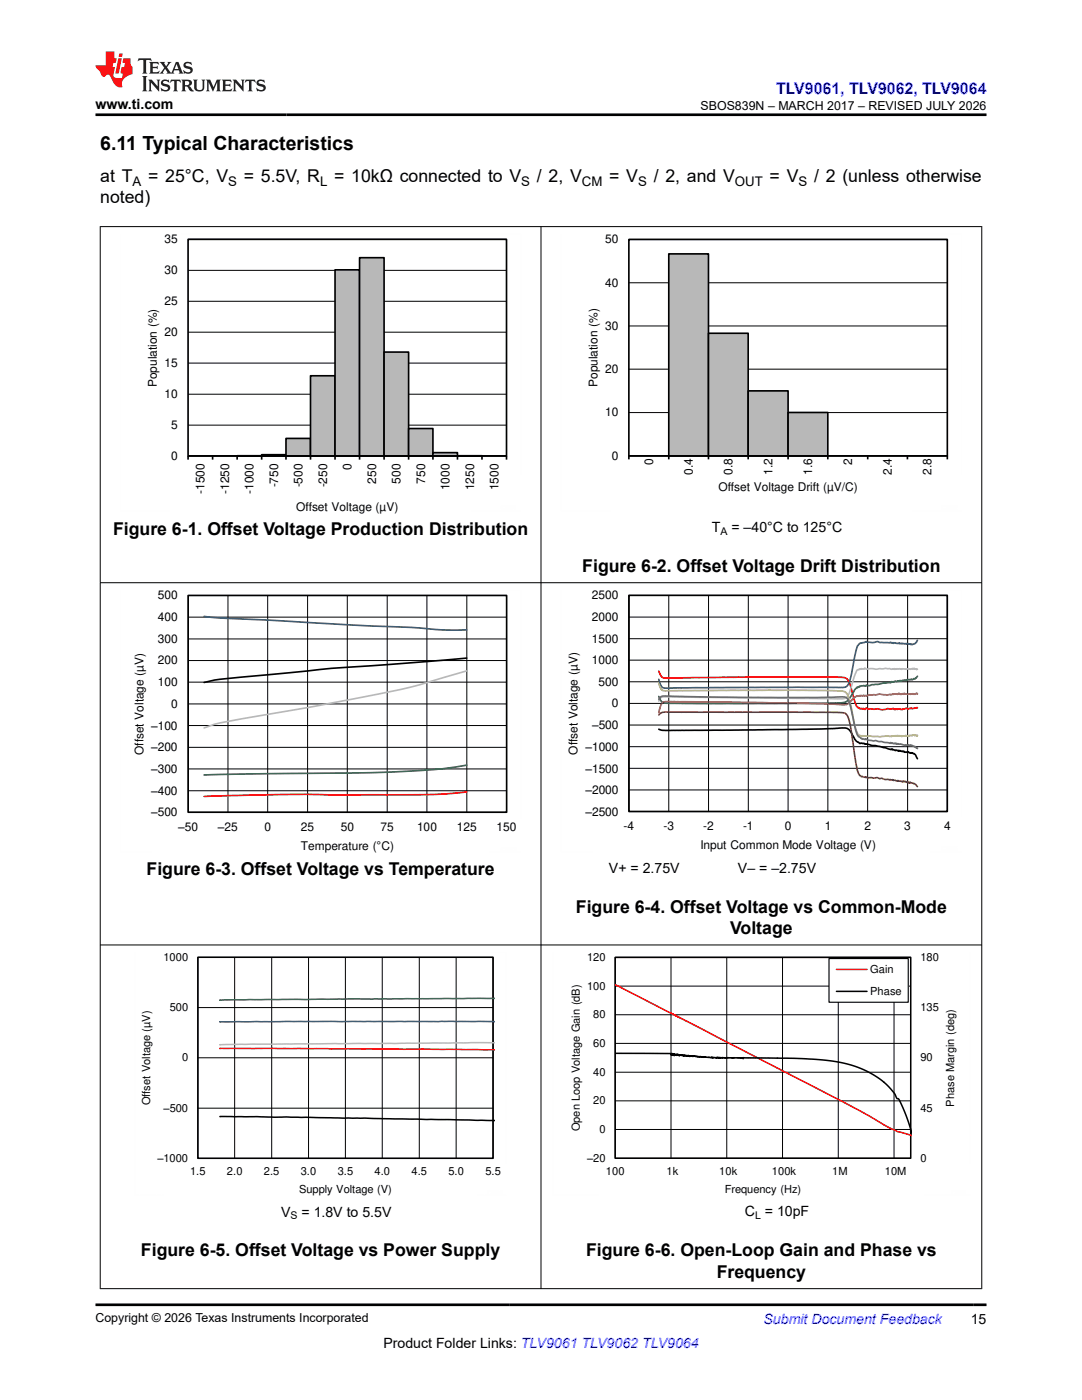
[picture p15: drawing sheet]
<svg xmlns="http://www.w3.org/2000/svg" width="216mm" height="279mm" viewBox="0 0 216 279" stroke-linecap="round" stroke-linejoin="round" font-family="sans-serif">
<defs><g id="words">
<text font-size="3.9" x="20" y="29.9">6.11 Typical Characteristics</text>
<g font-size="3.5">
<text x="20" y="40.6">noted)</text>
<text x="20" y="36.4">at T</text>
<text x="29.6" y="36.4">= 25°C, V</text>
<text x="48.6" y="36.4">= 5.5V, R</text>
<text x="66.7" y="36.4">= 10kΩ connected to V</text>
<text x="107.1" y="36.4">/ 2, V</text>
<text x="121.6" y="36.4">= V</text>
<text x="130.4" y="36.4">/ 2, and V</text>
<text x="153.6" y="36.4">= V</text>
<text x="162.4" y="36.4">/ 2 (unless otherwise</text>
<text x="22.6" y="106.7">Figure 6-1. Offset Voltage Production Distribution</text>
<text x="116.2" y="114.1">Figure 6-2. Offset Voltage Drift Distribution</text>
<text x="29.2" y="174.5">Figure 6-3. Offset Voltage vs Temperature</text>
<text x="114.9" y="182.1">Figure 6-4. Offset Voltage vs Common-Mode</text>
<text x="145.7" y="186.4">Voltage</text>
<text x="28.1" y="250.8">Figure 6-5. Offset Voltage vs Power Supply</text>
<text x="116.9" y="250.7">Figure 6-6. Open-Loop Gain and Phase vs</text>
<text x="143" y="255">Frequency</text>
</g>
<text font-size="3.2" fill="#00f" x="154.8" y="18.7">TLV9061, TLV9062, TLV9064</text>
<g font-size="2.8">
<text x="19" y="21.8">www.ti.com</text>
<text x="142" y="106.1">T</text>
<text x="146" y="106.1">= –40°C to 125°C</text>
<text x="121.5" y="174.2">V+ = 2.75V</text>
<text x="147.2" y="174.2">V– = –2.75V</text>
<text x="56.1" y="242.8">V</text>
<text x="60.2" y="242.8">= 1.8V to 5.5V</text>
<text x="148.6" y="242.8">C = 10pF</text>
<text x="76.5" y="269">Product Folder Links: TLV9061 TLV9062 TLV9064</text>
<text x="193.7" y="264.2">15</text>
</g>
<text font-size="2.8" fill="#00f" x="152.4" y="264.2">Submit Document Feedback</text>
<g font-size="2.6">
<text x="26.4" y="37.1">A</text>
<text x="45.5" y="37.1">S</text>
<text x="63.9" y="37.1">L</text>
<text x="104" y="37.1">S</text>
<text x="116.1" y="37.1">CM</text>
<text x="127.3" y="37.1">S</text>
<text x="146.6" y="37.1">OUT</text>
<text x="159.3" y="37.1">S</text>
</g>
<g font-size="2.5">
<text x="139.8" y="21.9">SBOS839N – MARCH 2017 – REVISED JULY 2026</text>
<text x="19" y="263.9">Copyright © 2026 Texas Instruments Incorporated</text>
</g>
<g font-size="2.4">
<text x="32.8" y="48.6">35</text>
<text x="120.8" y="48.6">50</text>
<text x="32.8" y="54.7">30</text>
<text x="120.8" y="57.2">40</text>
<text x="32.8" y="60.9">25</text>
<text x="120.8" y="65.8">30</text>
<text x="32.8" y="67.1">20</text>
<text x="31.3" y="77.3" transform="rotate(-90 31.3 77.3)">Population (%)</text>
<text x="32.8" y="73.3">15</text>
<text x="119.2" y="77.2" transform="rotate(-90 119.2 77.2)">Population (%)</text>
<text x="120.8" y="74.5">20</text>
<text x="32.8" y="79.5">10</text>
<text x="120.8" y="83.1">10</text>
<text x="34.1" y="85.6">5</text>
<text x="34.1" y="91.8">0</text>
<text x="70.1" y="93.8" transform="rotate(-90 70.1 93.8)">0</text>
<text x="122.1" y="91.8">0</text>
<text x="130.3" y="92.7" transform="rotate(-90 130.3 92.7)">0</text>
<text x="138.2" y="94.7" transform="rotate(-90 138.2 94.7)">0.4</text>
<text x="146.2" y="94.7" transform="rotate(-90 146.2 94.7)">0.8</text>
<text x="154.1" y="94.7" transform="rotate(-90 154.1 94.7)">1.2</text>
<text x="162.1" y="94.7" transform="rotate(-90 162.1 94.7)">1.6</text>
<text x="170" y="92.7" transform="rotate(-90 170 92.7)">2</text>
<text x="178" y="94.7" transform="rotate(-90 178 94.7)">2.4</text>
<text x="185.9" y="94.7" transform="rotate(-90 185.9 94.7)">2.8</text>
<text x="40.8" y="98.6" transform="rotate(-90 40.8 98.6)">-1500</text>
<text x="45.7" y="98.6" transform="rotate(-90 45.7 98.6)">-1250</text>
<text x="50.6" y="98.6" transform="rotate(-90 50.6 98.6)">-1000</text>
<text x="55.5" y="97.3" transform="rotate(-90 55.5 97.3)">-750</text>
<text x="59.1" y="101.9">Offset Voltage (µV)</text>
<text x="60.4" y="97.3" transform="rotate(-90 60.4 97.3)">-500</text>
<text x="65.3" y="97.3" transform="rotate(-90 65.3 97.3)">-250</text>
<text x="75" y="96.5" transform="rotate(-90 75 96.5)">250</text>
<text x="79.9" y="96.5" transform="rotate(-90 79.9 96.5)">500</text>
<text x="84.8" y="96.5" transform="rotate(-90 84.8 96.5)">750</text>
<text x="89.7" y="97.8" transform="rotate(-90 89.7 97.8)">1000</text>
<text x="94.6" y="97.8" transform="rotate(-90 94.6 97.8)">1250</text>
<text x="99.5" y="97.8" transform="rotate(-90 99.5 97.8)">1500</text>
<text x="143.3" y="98">Offset Voltage Drift (µV/C)</text>
<text x="31.5" y="119.6">500</text>
<text x="118.1" y="119.6">2500</text>
<text x="31.5" y="123.9">400</text>
<text x="118.1" y="123.9">2000</text>
<text x="31.5" y="128.3">300</text>
<text x="118.1" y="128.2">1500</text>
<text x="31.5" y="136.9">100</text>
<text x="31.5" y="132.6">200</text>
<text x="118.1" y="132.6">1000</text>
<text x="119.4" y="136.9">500</text>
<text x="34.2" y="141.3">0</text>
<text x="122.1" y="141.2">0</text>
<text x="30.2" y="150">±200</text>
<text x="30.2" y="145.6">±100</text>
<text x="116.8" y="149.9">±1000</text>
<text x="118.2" y="145.5">±500</text>
<text x="28.6" y="150.7" transform="rotate(-90 28.6 150.7)">Offset Voltage (µV)</text>
<text x="30.2" y="154.3">±300</text>
<text x="115.2" y="150.6" transform="rotate(-90 115.2 150.6)">Offset Voltage (µV)</text>
<text x="116.8" y="154.2">±1500</text>
<text x="30.2" y="158.6">±400</text>
<text x="116.8" y="158.5">±2000</text>
<text x="30.2" y="162.9">±500</text>
<text x="35.6" y="165.8">±50</text>
<text x="43.5" y="165.8">±25</text>
<text x="52.8" y="165.8">0</text>
<text x="60" y="165.8">25</text>
<text x="68" y="165.8">50</text>
<text x="75.9" y="165.8">75</text>
<text x="83.2" y="165.8">100</text>
<text x="91.2" y="165.8">125</text>
<text x="99.1" y="165.8">150</text>
<text x="116.8" y="162.8">±2500</text>
<text x="124.4" y="165.6">-4</text>
<text x="132.4" y="165.6">-3</text>
<text x="140.3" y="165.6">-2</text>
<text x="148.3" y="165.6">-1</text>
<text x="156.6" y="165.6">0</text>
<text x="164.6" y="165.6">1</text>
<text x="172.5" y="165.6">2</text>
<text x="180.4" y="165.6">3</text>
<text x="188.4" y="165.6">4</text>
<text x="60" y="169.5">Temperature (ÉC)</text>
<text x="139.8" y="169.4">Input Common Mode Voltage (V)</text>
</g>
<g font-size="2.2">
<text x="32.6" y="191.8">1000</text>
<text x="117.1" y="191.8">120</text>
<text x="183.7" y="191.8">180</text>
<text x="117.1" y="197.5">100</text>
<text x="173.6" y="194.2">Gain</text>
<text x="33.9" y="201.8">500</text>
<text x="118.4" y="203.2">80</text>
<text x="173.6" y="198.6">Phase</text>
<text x="183.7" y="201.8">135</text>
<text x="118.4" y="209">60</text>
<text x="36.3" y="211.8">0</text>
<text x="118.4" y="214.7">40</text>
<text x="183.7" y="211.8">90</text>
<text x="30" y="220.6" transform="rotate(-90 30 220.6)">Offset Voltage (µV)</text>
<text x="32.6" y="221.9">±500</text>
<text x="118.4" y="220.4">20</text>
<text x="183.7" y="221.9">45</text>
<text x="190.4" y="220.9" transform="rotate(-90 190.4 220.9)">Phase Margin (deg)</text>
<text x="115.7" y="225.8" transform="rotate(-90 115.7 225.8)">Open Loop Voltage Gain (dB)</text>
<text x="119.6" y="226.2">0</text>
<text x="31.4" y="231.9">±1000</text>
<text x="117.2" y="231.9">±20</text>
<text x="183.7" y="231.9">0</text>
<text x="37.9" y="234.6">1.5</text>
<text x="45.3" y="234.6">2.0</text>
<text x="52.7" y="234.6">2.5</text>
<text x="59.7" y="238.1">Supply Voltage (V)</text>
<text x="60" y="234.6">3.0</text>
<text x="67.4" y="234.6">3.5</text>
<text x="74.8" y="234.6">4.0</text>
<text x="82.1" y="234.6">4.5</text>
<text x="89.5" y="234.6">5.0</text>
<text x="96.9" y="234.6">5.5</text>
<text x="120.9" y="234.5">100</text>
<text x="133" y="234.5">1k</text>
<text x="143.5" y="234.5">10k</text>
<text x="144.6" y="238">Frequency (Hz)</text>
<text x="154" y="234.5">100k</text>
<text x="166" y="234.5">1M</text>
<text x="176.5" y="234.5">10M</text>
</g>
<g font-size="2.1">
<text x="143.8" y="106.7">A</text>
<text x="58" y="243.4">S</text>
<text x="150.7" y="243.3">L</text>
</g>
</g></defs>
<path d="M37.6 54h63.4M37.6 47.7h63.4M37.6 78.7h63.4M37.6 72.5h63.4M37.6 66.3h63.4M37.6 60.1h63.4M37.6 84.8h63.4" fill="none" stroke="#000" stroke-width=".2"/>
<path d="M37.5 47.8h63.6v43.2h-63.6zM47.3 91h4.9zM52.2 90.7h4.9v.3h-4.9z" fill="none" stroke="#000" stroke-width=".33"/>
<path d="M47.3 91h4.9" fill="none" stroke="#b8b8b8" stroke-width=".2"/>
<path d="M52.2 90.9h4.9" fill="none" stroke="#b8b8b8" stroke-width=".25"/>
<path d="M57.1 87.5h4.9v3.5h-4.9z" fill-rule="evenodd" fill="#b8b8b8"/>
<path d="M57.1 87.5h4.9v3.5h-4.9z" fill="none" stroke="#000" stroke-width=".33"/>
<path d="M62 75h4.9v16h-4.9z" fill-rule="evenodd" fill="#b8b8b8"/>
<path d="M62 75h4.9v16h-4.9z" fill="none" stroke="#000" stroke-width=".33"/>
<path d="M66.9 53.9h4.8v37.1h-4.8z" fill-rule="evenodd" fill="#b8b8b8"/>
<path d="M66.9 53.9h4.8v37.1h-4.8z" fill="none" stroke="#000" stroke-width=".33"/>
<path d="M71.7 51.4h4.9v39.6h-4.9z" fill-rule="evenodd" fill="#b8b8b8"/>
<path d="M71.7 51.4h4.9v39.6h-4.9z" fill="none" stroke="#000" stroke-width=".33"/>
<path d="M76.6 70.3h4.9v20.7h-4.9z" fill-rule="evenodd" fill="#b8b8b8"/>
<path d="M76.6 70.3h4.9v20.7h-4.9z" fill="none" stroke="#000" stroke-width=".33"/>
<path d="M81.5 85.5h4.9v5.5h-4.9z" fill-rule="evenodd" fill="#b8b8b8"/>
<path d="M81.5 85.5h4.9v5.5h-4.9z" fill="none" stroke="#000" stroke-width=".33"/>
<path d="M86.4 90.3h4.9v.7h-4.9z" fill-rule="evenodd" fill="#b8b8b8"/>
<g fill="none" stroke="#000" stroke-width=".33">
<path d="M125.5 47.8h63.5v43.2h-63.5zM37.5 91.7v-.7h63.6v.7M42.4 91v.7M47.3 91v.7M52.2 91v.7M57.1 91v.7M62 91v.7M66.9 91v.7M71.7 91v.7M76.6 91v.7M81.5 91v.7M86.4 90.3h4.9v.7h-4.9z"/>
<path d="M86.4 91v.7M91.3 91h4.9zM91.3 91v.7M96.2 91v.7"/>
</g>
<path d="M91.3 91h4.9" fill="none" stroke="#b8b8b8" stroke-width=".2"/>
<path d="M24 46.7v55.3M36.3 46.7h67.7M104 46.7v48M24 102h9.8M94.1 102h9.9" fill="none" stroke="#fefefe" stroke-width=".2" stroke-dasharray=".4 .1" stroke-linecap="butt"/>
<path d="M125.5 56.4h63.5M125.5 47.8h63.5M125.5 73.7h63.5M125.5 65.1h63.5M125.5 82.3h63.5" fill="none" stroke="#000" stroke-width=".2"/>
<path d="M133.4 50.7h8v40.3h-8z" fill-rule="evenodd" fill="#b8b8b8"/>
<path d="M133.4 50.7h8v40.3h-8z" fill="none" stroke="#000" stroke-width=".33"/>
<path d="M141.4 66.5h7.9v24.5h-7.9z" fill-rule="evenodd" fill="#b8b8b8"/>
<path d="M141.4 66.5h7.9v24.5h-7.9z" fill="none" stroke="#000" stroke-width=".33"/>
<path d="M149.3 78h8v13h-8z" fill-rule="evenodd" fill="#b8b8b8"/>
<path d="M149.3 78h8v13h-8z" fill="none" stroke="#000" stroke-width=".33"/>
<path d="M157.3 82.3h7.9v8.7h-7.9z" fill-rule="evenodd" fill="#b8b8b8"/>
<g fill="none" stroke="#000" stroke-width=".33">
<path d="M125.5 91.7v-.7h63.5v.7M133.4 91v.7M141.4 91v.7M149.3 91v.7M157.3 82.3h7.9v8.7h-7.9zM157.3 91v.7M165.2 91v.7M173.1 91v.7M181.1 91v.7M37.5 118.8h63.6v43.3h-63.6zM125.5 118.8h63.5v43.1h-63.5zM93.1 131.3l-15.4 1.3-11.6 .8-10.7 1.1a155.4 155.4 0 0 0-13.9 1.5l-.8 .2"/>
<path d="M131.5 145.5l1.3 .3 12.9-.1 18-.2 4.9-.2 .8 .3 1.2 2 .7 .5a.44 .44 0 0 0 .7 .2l3.5 .7 2.2 .6 .2-.1 .1 .1 .1-.1 .5 .3 .7-.1v.2l.3-.1 .4 .2h.4l.2 .1 .5-.1 .5 .3h.5l.2 .1a.95 .95 0 0 1 .7 .9l.1 .1"/>
</g>
<g fill="none" stroke="#fefefe" stroke-width=".2" stroke-dasharray=".4 .1" stroke-linecap="butt">
<path d="M111.9 46.7v55.3M124.3 46.7h67.6M191.9 46.7v48M24 117.8v52.4M36.3 117.8h67.7M104 117.8v45.5M111.9 101.9h9.9M111.9 117.8v52.2M124.2 117.8h67.7M182.1 101.9h9.8M191.9 117.8v45.3M24 170.1h6.2"/>
<path d="M97.8 170.1h6.2M111.9 170h6.2M185.7 170h6.2M26.9 190.1v48.5M38.3 190.1h62.7M101 190.1v42.1M26.9 238.6h5.8M95.3 238.6h5.7"/>
</g>
<g fill="none" stroke="#000" stroke-width=".2">
<path d="M37.6 118.9h63.5v43.2h-63.5zM45.5 118.9v43.2M53.4 118.9v43.2M61.4 118.9v43.2M69.3 118.9v43.2M77.3 118.9v43.2M85.2 118.9v43.2M93.1 118.9v43.2M125.5 118.8h63.5v43.2h-63.5zM133.4 118.8v43.2M141.4 118.8v43.2M149.3 118.8v43.2"/>
<path d="M157.3 118.8v43.2M165.2 118.8v43.2M173.1 118.8v43.2M181.1 118.8v43.2M37.6 136.1h63.5M37.6 131.8h63.5M37.6 127.5h63.5M37.6 123.2h63.5M125.5 123.2h63.5M125.5 136.1h63.5M125.5 131.7h63.5M125.5 127.5h63.5"/>
<path d="M37.6 157.8h63.5M37.6 153.5h63.5M37.6 149.1h63.5M37.6 144.8h63.5M37.6 140.5h63.5M125.5 157.7h63.5M125.5 153.3h63.5M125.5 149h63.5M125.5 144.7h63.5M125.5 140.4h63.5M39.5 191.1h58.9v40.1h-58.9zM46.8 191.1v40.1"/>
<path d="M54.2 191.1v40.1M61.6 191.1v40.1M68.9 191.1v40.1M76.3 191.1v40.1M83.7 191.1v40.1M91 191.1v40.1M122.8 196.8h58.9M133.9 191v40.2M145 191v40.2M156.1 191v40.2M167.3 191v40.2M178.4 191v40.2"/>
<path d="M181.7 191h-58.9v40.2h58.9M39.5 211.1h58.9M39.5 201.1h58.9M122.8 219.7h58.9M122.8 214h58.9M122.8 208.2h58.9M122.8 202.5h58.9M39.5 221.2h58.9M122.8 225.4h58.9"/>
</g>
<path d="M131.5 133.9l.5 1.2 .7 .2 18.6-.2 17.2 .1 .5 .3 .5 .7 1.1 4.1 .6 .9 .4 .3 .7-.1 .3 .2 .2-.3 .3 .2h2.2a2.24 2.24 0 0 0 1.8-.1l.5 .1 .6-.1 .2 .2h.3l.8-.2 .6 .2 .7-.3 .4 .2 .6-.2 .2 .1 1.1-.1M93.1 158a193.1 193.1 0 0 1-21.8 .6l-12.3-.1-18.3 .4" fill="none" stroke="#f00" stroke-width=".33"/>
<path d="M93.1 133.9l-2.6 .7a176 176 0 0 1-25.2 5.9l-18 3.1a25.9 25.9 0 0 0-6.6 1.7M183.1 133.6l-.6-.1-.1-.1-.2 .1-.1-.1-.4 .2-.1-.1-.8 .1-.7-.2-.2 .2-.4-.2-1 .2v-.2l-.6 .2-1.2-.2-3.7 .2-.4-.3-.2 .2-.4 .1-.1-.2-.3 .2v-.1l-.2 .2a.57 .57 0 0 0-.7 .7l-1.3 4-.5 .8-.5 .2-35.4-.3-1 .1-.5 .7" fill="none" stroke="#b8b8b8" stroke-width=".33"/>
<path d="M40.7 123l3.2 .3 30.2 1.6a184.9 184.9 0 0 1 15 .8h4M183.1 127.8l-.5 .6-.6 .2-.8-.2-1.7 .1-.1-.2-.2 .1-.8-.1-.2 .1-.5-.2-.2 .1-2-.1a1.55 1.55 0 0 0-1.4 0l-1.3-.2-.4 .3h-.8l-.5 .7-1.5 6.8-.4 .9-.7 .5-35.3 .1h-.7l-.5-.2-.5-1.5" fill="none" stroke="#295c75" stroke-width=".33"/>
<path d="M183.1 135l-.1 .1a.57 .57 0 0 1-.7 .3l-.3 .3-.1-.2-.9 .1-.1 .2-.2-.1-.8 .2h-.8l-.1 .1-.4-.1-.2 .2-.5-.1-.1 .2-3.9 .4-.4 .2-.6-.1-.2 .2-.3-.1-1 .2-.1 .2h-.3l-.4 .3-1.4 2.3-.6 .3-1.1 .2-19.6 .1-15-.1-.9-.2-.5-1.1M93.1 152.7a142.7 142.7 0 0 1-21.8 1.6l-30.6 .4" fill="none" stroke="#286b48" stroke-width=".33"/>
<path d="M183.1 138.5l-.1-.1-.4 .2-.4-.2-1.1 .2-.6-.2-.2 .2-.2-.2-.4 .2-.4-.2a.46 .46 0 0 1-.6 .1l-1.6 .2-1.6-.2-2 .2-.5 .2-.7-.1-.2 .1-.5-.1-.7 .1-.5 .3-1 1.1-.4 .3-.5 .1-8.7-.4-27.1-.3-.4 .2-.3 .3-.5 1.7" fill="none" stroke="#9d3939" stroke-width=".33"/>
<path d="M131.5 142.7l.5-.5 1-.1h32.8l2.7 .2 .6 .5 .4 1 1.3 8.4 .3 1.7 .5 .9 1.1 .4 .1-.1 .2 .1h2.1l.4 .2 .4-.1 .8 .3h1l.1 .1 .3-.1 .2 .2 .6 .1 .3-.1 .2 .1 .3-.1 .4 .3 .3-.2h.3l.7 .4 .2-.2 .8 .3 .7 .6" fill="none" stroke="#83461f" stroke-width=".33"/>
<path d="M131.5 136.3l.5 1.3 .2 .2 .6 .1 25.7-.2 9.7 .2 .7 .4 .5 1.1 1.4 6.3a1.25 1.25 0 0 0 1.7 1.1l3 .2 1.6-.1 .8 .1 .1-.1 .6-.1 .1 .1 .4-.1h.7l.1 .2 .8-.2 .4 .1 1.2-.2 .2 .1h.4l.1 .1 .1-.2" fill="none" stroke="#b1ae67" stroke-width=".33"/>
<path d="M131.5 139.6l.3-.5 .6-.2 16.3 .3 19.8-.1 .6 .3 .4 .9 1.3 5.5a1.93 1.93 0 0 0 1.8 1.7l5 .9 .2-.2v.1l.1-.1 .5 .3 .2-.2 .2 .2 .1-.2 .2 .2h.6l.9 .3 .2-.2 .8 .2 .1-.1 .8 .4 .1-.1 .5 .4" fill="none" stroke="#6c6c6c" stroke-width=".33"/>
<path d="M39.5 191h58.9v40.2h-58.9zM122.7 191.1h59v40h-59zM122.8 210.2l11.1 .1v.3l.1-.4 .1 .3 .1-.2 .1 .3 .1-.2 .1 .3 .1-.4 .1 .2 .2 .1v-.2l.1 .2v-.2l.1 .2 .1-.2v.2h.1l.1-.1 .1 .2 .1-.2 .2 .1 .1-.1 .1 .1h.2v.1l.1-.1 .2 .1 .1-.1 .5 .2 .1-.1 .1 .1v-.2l.3 .1v.2v-.2h.6v.2l.4-.2 .1 .2 .3-.1 .1 .1 .1-.1 1.2 .2 .3-.1 1.1 .2 .3-.1v.1l.1-.1 .9 .1 .1-.1 .2 .2 .1-.2 1.4 .2 .1-.1h3.2l.1 .2v-.2l6.8 .1M155.1 211.2l8.3 .3 5.1 .7 2.3 .7 2 .8 2 1.1 1.6 1.2M176.3 216l1.5 1.4 .7 .9 .5 .9 .3 .1 .2 .3 1.4 3.3 1.1 3.5M43.9 222.8l13.2 .1 41.5 .7" fill="none" stroke="#000" stroke-width=".3"/>
<path d="M122.8 196.5l32.3 16.7M43.9 209.2l54.7 .3M155.1 213.2l15.8 8.1 5.5 3.2M176.3 224.5l2.8 1.3 2.9 .9" fill="none" stroke="#f00" stroke-width=".3"/>
<path d="M98.6 208.1l-54.7 .4" fill="none" stroke="#b8b8b8" stroke-width=".3"/>
<path d="M98.6 203.9h-54.7" fill="none" stroke="#295c75" stroke-width=".3"/>
<path d="M98.6 199.2l-54.7 .4" fill="none" stroke="#286b48" stroke-width=".3"/>
<path d="M165.4 191.3h15.8v8.7h-15.8z" fill-rule="evenodd" fill="#fff"/>
<path d="M165.4 191.3h15.8v8.7h-15.8z" fill="none" stroke="#000" stroke-width=".23"/>
<path d="M166.9 193.5h6.1" fill="none" stroke="#f00" stroke-width=".3"/>
<path d="M166.9 197.8h6.1" fill="none" stroke="#000" stroke-width=".3"/>
<path d="M110.3 190.1v48.5M123.1 190.1h58.4M193.6 190.1v42.1M110.3 238.6h9.1M184.5 238.6h9.1" fill="none" stroke="#fefefe" stroke-width=".2" stroke-dasharray=".4 .1" stroke-linecap="butt"/>
<path d="M19.9 45.2h176.1M20 45.2v212M107.9 45.2v212M195.9 45.2v212M19.9 116.3h176.1M19.9 188.6h176.1M19.9 257.2h176.1" fill="none" stroke="#000" stroke-width=".2"/>
<path d="M27.7 11.6l-.2 .6 .5-.2h.6v.1v2.2l-.2 .4h1l-.2-.4v-2.2v-.1h.5l.5 .2-.1-.6zM29.8 12.4l.2 .3v1.6l-.2 .4h1.9l.1-.6a1.08 1.08 0 0 1-1.3 .2v-.7h.6l.4 .2v-.7l-.4 .2h-.6v-.5l.2-.2a1 1 0 0 1 1 .3l-.1-.5zM31.8 12.4l1 1.1-1 1.2h.9l-.2-.2 .4-.8 .5 .8-.2 .2h1.6l-.2-.2 .1-.5h1l.1 .5-.1 .2h.9l-.2-.4-.8-1.9h-.5l-1 2.1-.8-1.1 .9-1h-.8l.2 .2-.5 .6-.3-.6 .1-.2zM35.2 12.8l.4 1h-.8zM36.8 12.5a.65 .65 0 0 0-.2 .7 .65 .65 0 0 0 .6 .5l.7 .1 .1 .3a.79 .79 0 0 1-.7 .4 .79 .79 0 0 1-.7-.5l.1 .7 .2-.1a.93 .93 0 0 0 1.1 0 .93 .93 0 0 0 .4-.9 1.46 1.46 0 0 0-1.2-.6l-.1-.3a1.09 1.09 0 0 1 1.2 .2l-.2-.6-.1 .1-.6-.2zM28.4 15.2l.2 .4v2.2l-.2 .4h1l-.2-.4v-2.2l.2-.4zM29.6 15.9l.2 .4v1.5l-.2 .4h.8l-.3-.4v-1.3l1.7 1.8v-2l.2-.4h-.8l.2 .2 .1 1.1-1.2-1.3zM32.3 16a.65 .65 0 0 0-.2 .8 .65 .65 0 0 0 .7 .4l.6 .2 .1 .2a.79 .79 0 0 1-.7 .4 .79 .79 0 0 1-.7-.5l.1 .7 .2-.1a.93 .93 0 0 0 1.1 .1 .93 .93 0 0 0 .4-1 1.46 1.46 0 0 0-1.2-.5l-.1-.4a1.09 1.09 0 0 1 1.2 .2l-.2-.6-.1 .1-.6-.1zM34.1 15.9l-.1 .6a.63 .63 0 0 1 .7-.3l.1 1.6-.3 .4h1l-.2-.4v-1.6a.66 .66 0 0 1 .8 .3l-.1-.6zM36.2 15.9l.2 .4v1.5l-.2 .4h.9l-.2-.2v-.7h.5l.1 .2a.79 .79 0 0 0 1.2 .6l-1-.9a.61 .61 0 0 0 .6-.6 .61 .61 0 0 0-.5-.7zM36.9 16.2h.2a.47 .47 0 0 1 .5 .1 .47 .47 0 0 1 .1 .5l-.2 .1-.6 .1zM38.5 15.9l.2 .2a2.27 2.27 0 0 0 .4 2 1.04 1.04 0 0 0 1.7-.7v-1.3l.2-.2h-.8l.2 .4v1.1a.6 .6 0 0 1-.6 .6 .6 .6 0 0 1-.6-.6v-1.1l.3-.4zM41.1 15.9l.2 .4v1.5l-.2 .4h.7l-.2-.4v-1.4l.9 1.9 .8-1.9v1.4l-.2 .4h1l-.3-.4v-1.5l.3-.4h-.8l-.7 1.5-.7-1.5zM44.3 15.9l.2 .4v1.5l-.2 .4h1.9l.1-.6a1.09 1.09 0 0 1-1.3 .2v-.7h.6l.4 .2v-.6l-.4 .2h-.6v-.6l.2-.1a1.01 1.01 0 0 1 1 .3l-.1-.6zM46.4 15.9l.3 .4v1.5l-.3 .4h.8l-.2-.4v-1.3l1.6 1.8v-2l.2-.4h-.7l.2 .2v1.1l-1.2-1.3zM49 15.9l-.1 .6a.63 .63 0 0 1 .8-.3v1.6l-.3 .4h1l-.2-.4v-1.6a.66 .66 0 0 1 .8 .3l-.1-.6zM51.4 16a.65 .65 0 0 0-.2 .8 .65 .65 0 0 0 .6 .4l.6 .2 .2 .2a.79 .79 0 0 1-.8 .4 .79 .79 0 0 1-.6-.5l.1 .7 .2-.1a.93 .93 0 0 0 1 .1 .93 .93 0 0 0 .5-1 1.46 1.46 0 0 0-1.3-.5l-.1-.4a1.09 1.09 0 0 1 1.3 .2l-.2-.6-.2 .1-.5-.1z" fill="#231f20"/>
<path d="M21.1 10.3v2.7h-2.1l.1 .4 .9 1a.95 .95 0 0 0 .9 .9 .59 .59 0 0 1 .6-.4 .59 .59 0 0 1 .5 .3l.4 .8a1.59 1.59 0 0 0 2.1 1.4 1.61 1.61 0 0 1 1-2.3l1-.3-.1-1.5a1.59 1.59 0 0 1-.4-1.7h-1.4l-.2 .9h.5l-.1 .9h-.5l-.2 .9v.3l.4 .1-.2 .9h-.6a.73 .73 0 0 1-1.1-.7l.3-1.5h-.5l.2-.9h.5l.2-.9h-.5v-1.3zM23.6 11.6l-.6 3.1h.7l.6-3.1zM23.8 10.7l-.1 .6h.7l.1-.6z" fill="#ed1c24"/>
<path d="M19 22.9h177.8M19 260.4h177.8" fill="none" stroke="#000" stroke-width=".53"/>
<use href="#words"/>
</svg>
